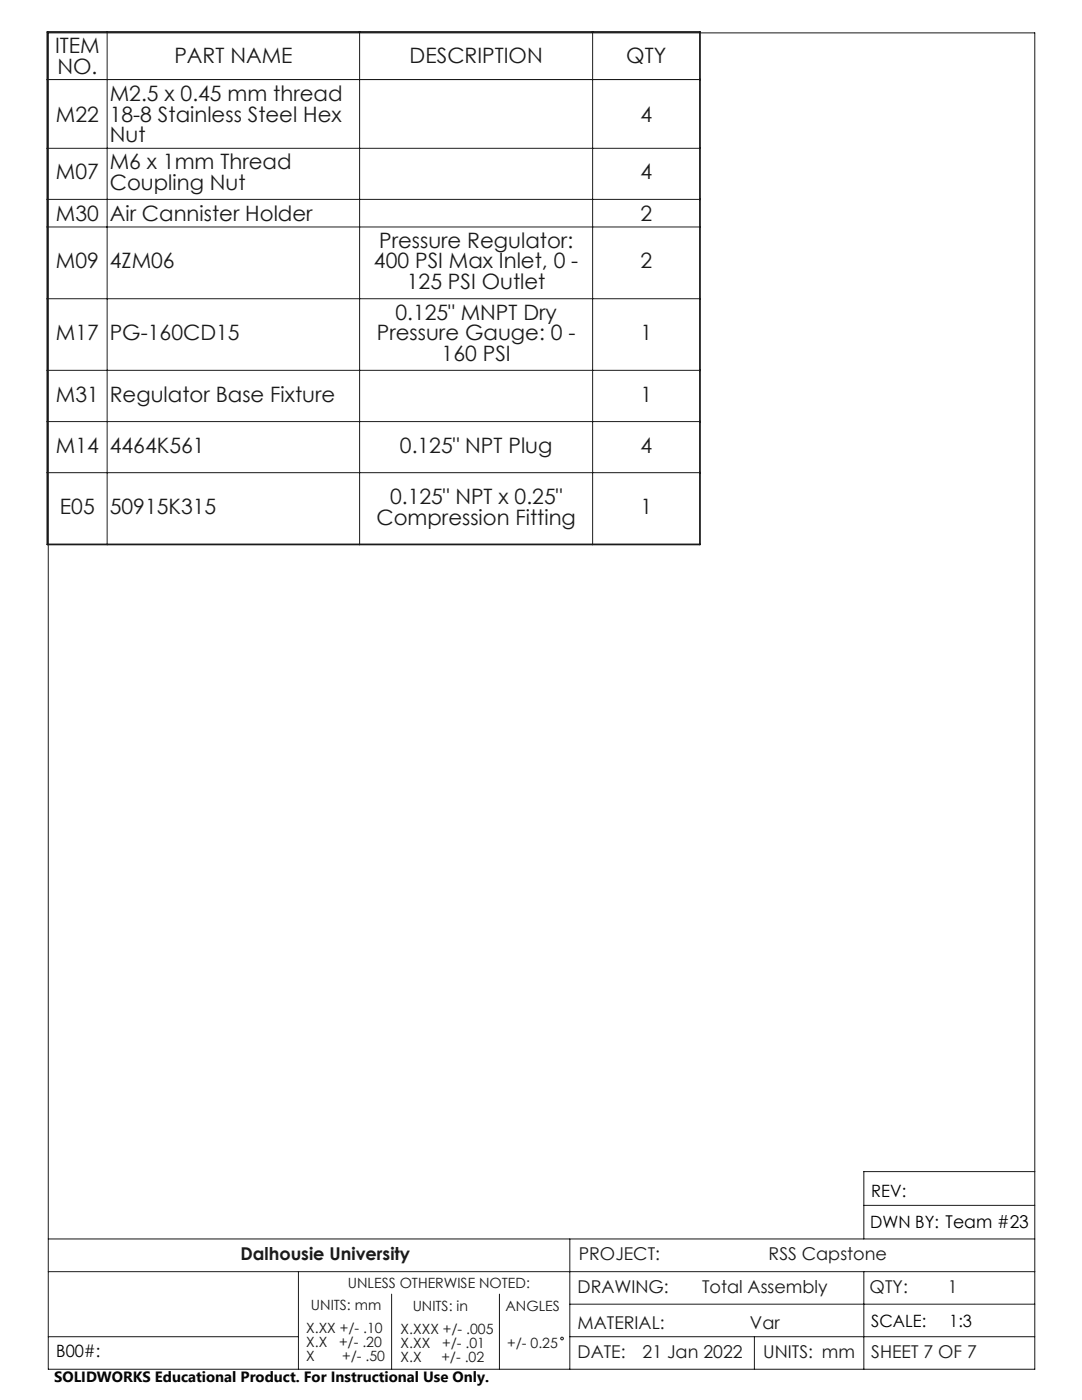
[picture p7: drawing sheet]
<svg xmlns="http://www.w3.org/2000/svg" width="216mm" height="279mm" viewBox="0 0 216 279" stroke-linecap="round" stroke-linejoin="round" font-family="sans-serif">
<defs><g id="words">
<g font-size="4.2" fill="#191924">
<text x="11" y="10.6">ITEM</text>
<text x="11.5" y="14.7">NO.</text>
<text x="34.8" y="12.6">PART NAME</text>
<text x="81.7" y="12.6">DESCRIPTION</text>
<text x="125" y="12.6">QTY</text>
<text x="21.9" y="20.1">M2.5 x 0.45 mm thread</text>
<text x="11.2" y="24.3">M22</text>
<text x="21.9" y="24.3">18-8 Stainless Steel Hex</text>
<text x="21.9" y="28.4">Nut</text>
<text x="127.8" y="24.3">4</text>
<text x="11.2" y="35.8">M07</text>
<text x="21.9" y="33.8">M6 x 1mm Thread</text>
<text x="127.8" y="35.8">4</text>
<text x="21.9" y="37.9">Coupling Nut</text>
<text x="11.2" y="44.1">M30</text>
<text x="21.9" y="44.1">Air Cannister Holder</text>
<text x="127.8" y="44.1">2</text>
<text x="11.2" y="53.6">M09</text>
<text x="21.9" y="53.6">4ZM06</text>
<text x="74.6" y="53.6">400 PSI Max Inlet, 0 -</text>
<text x="75.7" y="49.5">Pressure Regulator:</text>
<text x="127.8" y="53.6">2</text>
<text x="81.2" y="57.7">125 PSI Outlet</text>
<text x="78.9" y="63.8">0.125&quot; MNPT Dry</text>
<text x="11.1" y="67.9">M17</text>
<text x="21.9" y="67.9">PG-160CD15</text>
<text x="75.2" y="67.9">Pressure Gauge: 0 -</text>
<text x="88.1" y="72">160 PSI</text>
<text x="127.8" y="67.9">1</text>
<text x="11.2" y="80.1">M31</text>
<text x="21.9" y="80.1">Regulator Base Fixture</text>
<text x="127.8" y="80.1">1</text>
<text x="11.2" y="90.4">M14</text>
<text x="21.9" y="90.4">4464K561</text>
<text x="79.8" y="90.4">0.125&quot; NPT Plug</text>
<text x="127.8" y="90.4">4</text>
<text x="77.8" y="100.6">0.125&quot; NPT x 0.25&quot;</text>
<text x="12" y="102.6">E05</text>
<text x="21.9" y="102.6">50915K315</text>
<text x="75.1" y="104.7">Compression Fitting</text>
<text x="127.8" y="102.6">1</text>
</g>
<g font-size="3.5" fill="#191924">
<text x="48" y="251.4">Dalhousie University</text>
<text x="115.5" y="251.4">PROJECT:</text>
<text x="153.4" y="251.4">RSS Capstone</text>
<text x="115.2" y="258.1">DRAWING:</text>
<text x="140.1" y="258.1">Total Assembly</text>
<text x="173.5" y="258.1">QTY:</text>
<text x="189.1" y="258.1">1</text>
<text x="115.2" y="265.3">MATERIAL:</text>
<text x="149.6" y="265.3">Var</text>
<text x="115.2" y="271">DATE:</text>
<text x="128.2" y="271">21 Jan 2022</text>
<text x="152.3" y="271">UNITS: mm</text>
<text x="173.9" y="271">SHEET 7 OF 7</text>
</g>
<g font-size="3.4">
<text x="173.9" y="238.8">REV:</text>
<text x="173.6" y="245.1">DWN BY: Team #23</text>
<text x="173.9" y="264.8">SCALE:</text>
<text x="189.4" y="264.8">1:3</text>
<text x="11.2" y="270.8">B00#:</text>
</g>
<text font-size="3" x="10.8" y="275.7">SOLIDWORKS Educational Product. For Instructional Use Only.</text>
<g font-size="2.8" fill="#191924">
<text x="69.4" y="257">UNLESS OTHERWISE NOTED:</text>
<text x="62" y="261.4">UNITS: mm</text>
<text x="82.4" y="261.6">UNITS: in</text>
<text x="100.8" y="261.6">ANGLES</text>
<text x="61.1" y="266.1">X.XX +/- .10</text>
<text x="61.1" y="268.9">X.X</text>
<text x="67.7" y="268.9">+/- .20</text>
<text x="79.9" y="266.2">X.XXX +/- .005</text>
<text x="79.9" y="269">X.XX</text>
<text x="88.2" y="269">+/- .01</text>
<text x="101.2" y="269">+/- 0.25</text>
<text x="61.1" y="271.7">X</text>
<text x="68.3" y="271.7">+/- .50</text>
<text x="79.9" y="271.8">X.X</text>
<text x="88.1" y="271.8">+/- .02</text>
</g>
</g></defs>
<g fill="none" stroke="#191924" stroke-width=".2">
<path d="M9.5 15.9h130.2M9.6 6.6h196.9v266.7h-196.9zM21.4 6.4v102.3M71.8 6.4v102.3M118.3 6.4v102.3M9.5 29.6h130.2M9.5 39.8h130.2M9.5 45.3h130.2M9.5 59.6h130.2M9.5 73.9h130.2M9.5 84.1h130.2M9.5 94.3h130.2"/>
<path d="M206.5 233.8h-34.1v13.5M9.6 253.8h196.9M9.6 247.3h196.9M59.5 253.8v19.5M78.1 258.3v15M99.7 258.3v15M113.7 247.3v26M172.4 253.8v19.5M172.4 240.6h34.1M9.6 266.8h49.9M113.7 266.8h92.8M113.7 260.3h92.8"/>
<path d="M150.5 266.8v6.5"/>
<circle cx="112.2" cy="267.1" r=".28"/>
</g>
<path d="M9.5 6.4h130.2v102.3h-130.2z" fill="none" stroke="#191924" stroke-width=".35"/>
<use href="#words"/>
</svg>
